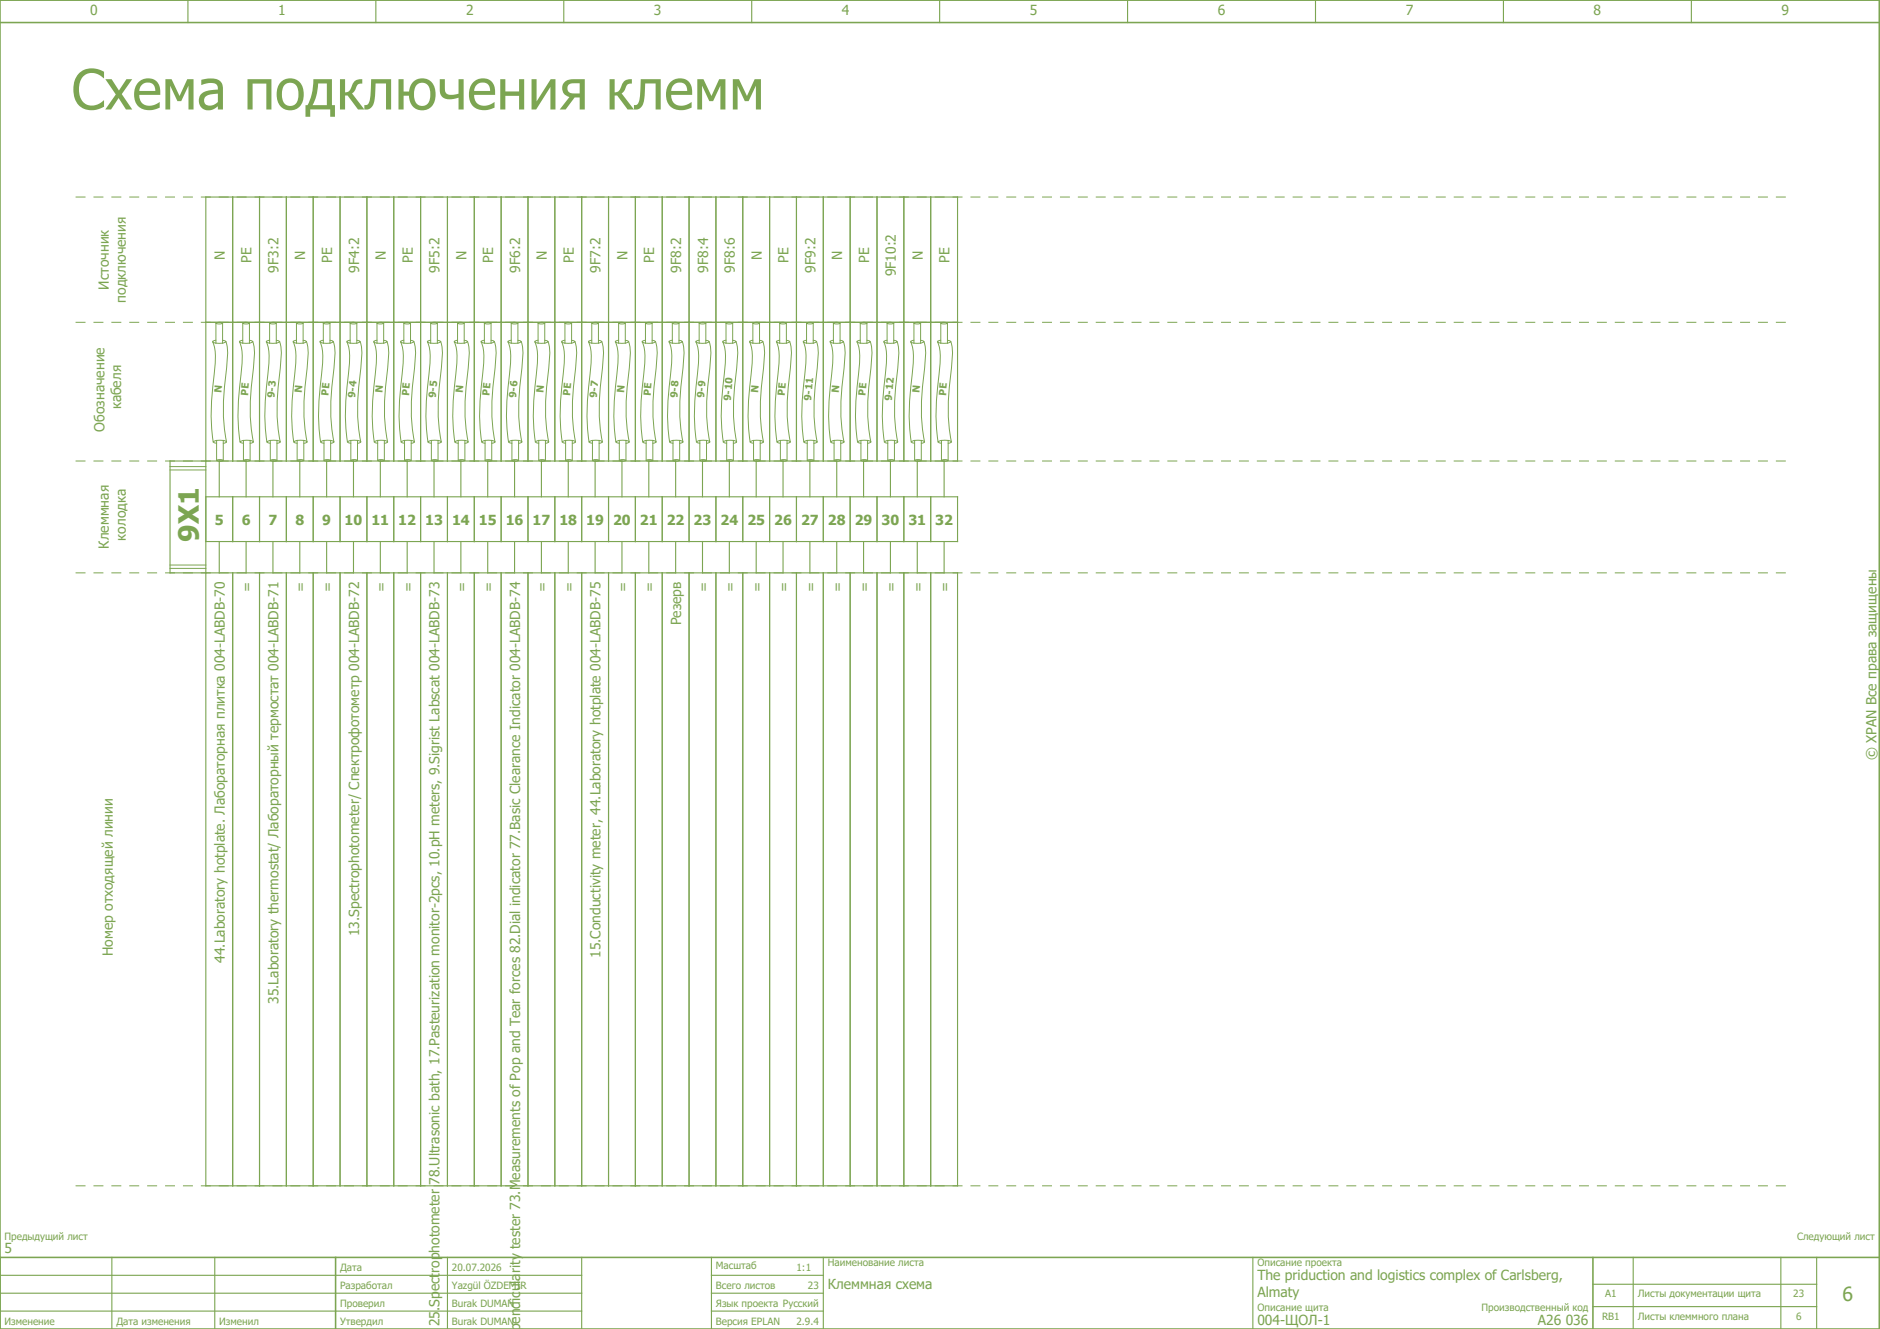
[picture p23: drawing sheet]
<svg xmlns="http://www.w3.org/2000/svg" width="420mm" height="297mm" viewBox="0 0 420 297" stroke-linecap="round" stroke-linejoin="round" font-family="sans-serif">
<defs><g id="words">
<text font-size="12.4" fill="#7ca552" x="16" y="24.5">Схема подключения клемм</text>
<text font-size="6.2" fill="#7ca552" x="44.5" y="121.1" transform="rotate(-90 44.5 121.1)">9X1</text>
<text font-size="4.3" fill="#7ca552" x="411.8" y="290.8">6</text>
<g font-size="3.1" fill="#7ca552">
<text x="20.2" y="3.4">0</text>
<text x="62.2" y="3.4">1</text>
<text x="104.2" y="3.4">2</text>
<text x="146.2" y="3.4">3</text>
<text x="188.2" y="3.4">4</text>
<text x="230.2" y="3.4">5</text>
<text x="272.2" y="3.4">6</text>
<text x="314.2" y="3.4">7</text>
<text x="356.2" y="3.4">8</text>
<text x="398.2" y="3.4">9</text>
<text x="50.2" y="58.1" transform="rotate(-90 50.2 58.1)">N</text>
<text x="56.2" y="58.8" transform="rotate(-90 56.2 58.8)">PE</text>
<text x="68.2" y="58.1" transform="rotate(-90 68.2 58.1)">N</text>
<text x="74.2" y="58.8" transform="rotate(-90 74.2 58.8)">PE</text>
<text x="86.2" y="58.1" transform="rotate(-90 86.2 58.1)">N</text>
<text x="92.2" y="58.8" transform="rotate(-90 92.2 58.8)">PE</text>
<text x="104.2" y="58.1" transform="rotate(-90 104.2 58.1)">N</text>
<text x="110.2" y="58.8" transform="rotate(-90 110.2 58.8)">PE</text>
<text x="122.2" y="58.1" transform="rotate(-90 122.2 58.1)">N</text>
<text x="128.2" y="58.8" transform="rotate(-90 128.2 58.8)">PE</text>
<text x="140.2" y="58.1" transform="rotate(-90 140.2 58.1)">N</text>
<text x="146.2" y="58.8" transform="rotate(-90 146.2 58.8)">PE</text>
<text x="170.2" y="58.1" transform="rotate(-90 170.2 58.1)">N</text>
<text x="176.2" y="58.8" transform="rotate(-90 176.2 58.8)">PE</text>
<text x="188.2" y="58.1" transform="rotate(-90 188.2 58.1)">N</text>
<text x="194.2" y="58.8" transform="rotate(-90 194.2 58.8)">PE</text>
<text x="206.2" y="58.1" transform="rotate(-90 206.2 58.1)">N</text>
<text x="212.2" y="58.8" transform="rotate(-90 212.2 58.8)">PE</text>
<text x="24.4" y="64.7" transform="rotate(-90 24.4 64.7)">Источник</text>
<text x="62.2" y="60.9" transform="rotate(-90 62.2 60.9)">9F3:2</text>
<text x="80.2" y="60.9" transform="rotate(-90 80.2 60.9)">9F4:2</text>
<text x="98.2" y="60.9" transform="rotate(-90 98.2 60.9)">9F5:2</text>
<text x="116.2" y="60.9" transform="rotate(-90 116.2 60.9)">9F6:2</text>
<text x="134.2" y="60.9" transform="rotate(-90 134.2 60.9)">9F7:2</text>
<text x="152.2" y="60.9" transform="rotate(-90 152.2 60.9)">9F8:2</text>
<text x="158.2" y="60.9" transform="rotate(-90 158.2 60.9)">9F8:4</text>
<text x="164.2" y="60.9" transform="rotate(-90 164.2 60.9)">9F8:6</text>
<text x="182.2" y="60.9" transform="rotate(-90 182.2 60.9)">9F9:2</text>
<text x="200.2" y="61.8" transform="rotate(-90 200.2 61.8)">9F10:2</text>
<text x="28.1" y="67.7" transform="rotate(-90 28.1 67.7)">подключения</text>
<text x="27.1" y="91.5" transform="rotate(-90 27.1 91.5)">кабеля</text>
<text x="23.4" y="96.5" transform="rotate(-90 23.4 96.5)">Обозначение</text>
<text x="48" y="117.3">5</text>
<text x="54" y="117.3">6</text>
<text x="60" y="117.3">7</text>
<text x="66" y="117.3">8</text>
<text x="72" y="117.3">9</text>
<text x="77" y="117.3">10</text>
<text x="83" y="117.3">11</text>
<text x="89" y="117.3">12</text>
<text x="95" y="117.3">13</text>
<text x="101" y="117.3">14</text>
<text x="107" y="117.3">15</text>
<text x="113" y="117.3">16</text>
<text x="119" y="117.3">17</text>
<text x="125" y="117.3">18</text>
<text x="131" y="117.3">19</text>
<text x="137" y="117.3">20</text>
<text x="143" y="117.3">21</text>
<text x="149" y="117.3">22</text>
<text x="155" y="117.3">23</text>
<text x="161" y="117.3">24</text>
<text x="167" y="117.3">25</text>
<text x="173" y="117.3">26</text>
<text x="179" y="117.3">27</text>
<text x="185" y="117.3">28</text>
<text x="191" y="117.3">29</text>
<text x="197" y="117.3">30</text>
<text x="203" y="117.3">31</text>
<text x="209" y="117.3">32</text>
<text x="24.4" y="122.6" transform="rotate(-90 24.4 122.6)">Клеммная</text>
<text x="28.1" y="120.8" transform="rotate(-90 28.1 120.8)">колодка</text>
<text x="56.2" y="132.3" transform="rotate(-90 56.2 132.3)">=</text>
<text x="68.2" y="132.3" transform="rotate(-90 68.2 132.3)">=</text>
<text x="74.2" y="132.3" transform="rotate(-90 74.2 132.3)">=</text>
<text x="86.2" y="132.3" transform="rotate(-90 86.2 132.3)">=</text>
<text x="92.2" y="132.3" transform="rotate(-90 92.2 132.3)">=</text>
<text x="104.2" y="132.3" transform="rotate(-90 104.2 132.3)">=</text>
<text x="110.2" y="132.3" transform="rotate(-90 110.2 132.3)">=</text>
<text x="122.2" y="132.3" transform="rotate(-90 122.2 132.3)">=</text>
<text x="128.2" y="132.3" transform="rotate(-90 128.2 132.3)">=</text>
<text x="140.2" y="132.3" transform="rotate(-90 140.2 132.3)">=</text>
<text x="146.2" y="132.3" transform="rotate(-90 146.2 132.3)">=</text>
<text x="158.2" y="132.3" transform="rotate(-90 158.2 132.3)">=</text>
<text x="164.2" y="132.3" transform="rotate(-90 164.2 132.3)">=</text>
<text x="170.2" y="132.3" transform="rotate(-90 170.2 132.3)">=</text>
<text x="176.2" y="132.3" transform="rotate(-90 176.2 132.3)">=</text>
<text x="182.2" y="132.3" transform="rotate(-90 182.2 132.3)">=</text>
<text x="188.2" y="132.3" transform="rotate(-90 188.2 132.3)">=</text>
<text x="194.2" y="132.3" transform="rotate(-90 194.2 132.3)">=</text>
<text x="200.2" y="132.3" transform="rotate(-90 200.2 132.3)">=</text>
<text x="206.2" y="132.3" transform="rotate(-90 206.2 132.3)">=</text>
<text x="212.2" y="132.3" transform="rotate(-90 212.2 132.3)">=</text>
<text x="152.2" y="139.8" transform="rotate(-90 152.2 139.8)">Резерв</text>
<text x="419.4" y="169.9" transform="rotate(-90 419.4 169.9)">© XPAN Все права защищены</text>
<text x="80.2" y="209.3" transform="rotate(-90 80.2 209.3)">13.Spectrophotometer/ Спектрофотометр 004-LABDB-72</text>
<text x="25.2" y="213.7" transform="rotate(-90 25.2 213.7)">Номер отходящей линии</text>
<text x="50.2" y="215.2" transform="rotate(-90 50.2 215.2)">44.Laboratory hotplate. Лабораторная плитка 004-LABDB-70</text>
<text x="134.2" y="214.1" transform="rotate(-90 134.2 214.1)">15.Conductivity meter, 44.Laboratory hotplate 004-LABDB-75</text>
<text x="62.2" y="224.4" transform="rotate(-90 62.2 224.4)">35.Laboratory thermostat/ Лабораторный термостат 004-LABDB-71</text>
<text x="1" y="280">5</text>
<text x="281" y="286">The priduction and logistics complex of Carlsberg,</text>
<text x="185" y="288.1">Клеммная схема</text>
<text x="281" y="289.8">Almaty</text>
<text x="98.2" y="296.4" transform="rotate(-90 98.2 296.4)">25.Spectrophotometer 78.Ultrasonic bath, 17.Pasteurization monitor-2pcs, 10.pH meters, 9.Sigrist Labscat 004-LABDB-73</text>
<text x="116.2" y="297.6" transform="rotate(-90 116.2 297.6)">pendicularity tester 73.Measurements of Pop and Tear forces 82.Dial indicator 77.Basic Clearance Indicator 004-LABDB-74</text>
<text x="281" y="296">004-ЩОЛ-1</text>
<text x="343.7" y="296">A26 036</text>
</g>
<g font-size="2.2" fill="#7ca552">
<text x="49.5" y="87.9" transform="rotate(-85 49.5 87.9)">N</text>
<text x="55.4" y="88.4" transform="rotate(-85 55.4 88.4)">PE</text>
<text x="61.4" y="88.9" transform="rotate(-85 61.4 88.9)">9-3</text>
<text x="67.5" y="87.9" transform="rotate(-85 67.5 87.9)">N</text>
<text x="73.4" y="88.4" transform="rotate(-85 73.4 88.4)">PE</text>
<text x="79.4" y="88.9" transform="rotate(-85 79.4 88.9)">9-4</text>
<text x="85.5" y="87.9" transform="rotate(-85 85.5 87.9)">N</text>
<text x="91.4" y="88.4" transform="rotate(-85 91.4 88.4)">PE</text>
<text x="97.4" y="88.9" transform="rotate(-85 97.4 88.9)">9-5</text>
<text x="103.5" y="87.9" transform="rotate(-85 103.5 87.9)">N</text>
<text x="109.4" y="88.4" transform="rotate(-85 109.4 88.4)">PE</text>
<text x="115.4" y="88.9" transform="rotate(-85 115.4 88.9)">9-6</text>
<text x="121.5" y="87.9" transform="rotate(-85 121.5 87.9)">N</text>
<text x="127.4" y="88.4" transform="rotate(-85 127.4 88.4)">PE</text>
<text x="133.4" y="88.9" transform="rotate(-85 133.4 88.9)">9-7</text>
<text x="139.5" y="87.9" transform="rotate(-85 139.5 87.9)">N</text>
<text x="145.4" y="88.4" transform="rotate(-85 145.4 88.4)">PE</text>
<text x="151.4" y="88.9" transform="rotate(-85 151.4 88.9)">9-8</text>
<text x="157.4" y="88.9" transform="rotate(-85 157.4 88.9)">9-9</text>
<text x="163.3" y="89.6" transform="rotate(-85 163.3 89.6)">9-10</text>
<text x="169.5" y="87.9" transform="rotate(-85 169.5 87.9)">N</text>
<text x="175.4" y="88.4" transform="rotate(-85 175.4 88.4)">PE</text>
<text x="181.3" y="89.6" transform="rotate(-85 181.3 89.6)">9-11</text>
<text x="187.5" y="87.9" transform="rotate(-85 187.5 87.9)">N</text>
<text x="193.4" y="88.4" transform="rotate(-85 193.4 88.4)">PE</text>
<text x="199.3" y="89.6" transform="rotate(-85 199.3 89.6)">9-12</text>
<text x="205.5" y="87.9" transform="rotate(-85 205.5 87.9)">N</text>
<text x="211.4" y="88.4" transform="rotate(-85 211.4 88.4)">PE</text>
<text x="1" y="277">Предыдущий лист</text>
<text x="401.6" y="277">Следующий лист</text>
<text x="76" y="284">Дата</text>
<text x="101" y="284">20.07.2026</text>
<text x="160" y="283.6">Масштаб</text>
<text x="178" y="284">1:1</text>
<text x="185" y="283">Наименование листа</text>
<text x="281" y="283">Описание проекта</text>
<text x="76" y="288">Разработал</text>
<text x="76" y="292">Проверил</text>
<text x="101" y="288">Yazgül ÖZDEMİR</text>
<text x="101" y="292">Burak DUMAN</text>
<text x="160" y="288">Всего листов</text>
<text x="160" y="292">Язык проекта Русский</text>
<text x="180.6" y="288">23</text>
<text x="281" y="293">Описание щита</text>
<text x="331.1" y="293">Производственный код</text>
<text x="358.7" y="289.9">A1</text>
<text x="366" y="289.9">Листы документации щита</text>
<text x="400.8" y="289.9">23</text>
<text x="1" y="296">Изменение</text>
<text x="26" y="296">Дата изменения</text>
<text x="49" y="296">Изменил</text>
<text x="76" y="296">Утвердил</text>
<text x="101" y="296">Burak DUMAN</text>
<text x="160" y="296">Версия EPLAN</text>
<text x="178" y="296">2.9.4</text>
<text x="358" y="294.9">RB1</text>
<text x="366" y="294.9">Листы клеммного плана</text>
<text x="401.4" y="294.9">6</text>
</g>
</g></defs>
<path d="M0 0h420v297h-420zM0 5h420M0 281h420M75 281v16" fill="none" stroke="#7ca552" stroke-width=".35"/>
<g fill="none" stroke="#7ca552" stroke-width=".25">
<path d="M42 0v5M84 0v5M126 0v5M168 0v5M210 0v5M252 0v5M294 0v5M336 0v5M378 0v5M46 44h168v59h-176v25h176v137h-168zM52 44v59M58 44v59"/>
<path d="M64 44v59M70 44v59M76 44v59M82 44v59M88 44v59M94 44v59M100 44v59M106 44v59M112 44v59M118 44v59M124 44v59M130 44v59"/>
<path d="M136 44v59M142 44v59M148 44v59M154 44v59M160 44v59M166 44v59M172 44v59M178 44v59M184 44v59M190 44v59M196 44v59M202 44v59"/>
<path d="M208 44v59M46 72h168M46 111h168v10h-168M49 103v8M52 111v10M55 103v8M58 111v10M61 103v8M64 111v10M67 103v8M70 111v10M73 103v8"/>
<path d="M76 111v10M79 103v8M82 111v10M85 103v8M88 111v10M91 103v8M94 111v10M97 103v8M100 111v10M103 103v8M106 111v10M109 103v8"/>
<path d="M112 111v10M115 103v8M118 111v10M121 103v8M124 111v10M127 103v8M130 111v10M133 103v8M136 111v10M139 103v8M142 111v10M145 103v8"/>
<path d="M148 111v10M151 103v8M154 111v10M157 103v8M160 111v10M163 103v8M166 111v10M169 103v8M172 111v10M175 103v8M178 111v10M181 103v8"/>
<path d="M184 111v10M187 103v8M190 111v10M193 103v8M196 111v10M199 103v8M202 111v10M205 103v8M208 111v10M211 103v8M49 121v7M52 128v137"/>
<path d="M55 121v7M58 128v137M61 121v7M64 128v137M67 121v7M70 128v137M73 121v7M76 128v137M79 121v7M82 128v137M85 121v7M88 128v137"/>
<path d="M91 121v7M94 128v137M97 121v7M100 128v137M103 121v7M106 128v137M109 121v7M112 128v137M115 121v7M118 128v137M121 121v7M124 128v137"/>
<path d="M127 121v7M130 128v137M133 121v7M136 128v137M139 121v7M142 128v137M145 121v7M148 128v137M151 121v7M154 128v137M157 121v7M160 128v137"/>
<path d="M163 121v7M166 128v137M169 121v7M172 128v137M175 121v7M178 128v137M181 121v7M184 128v137M187 121v7M190 128v137M193 121v7M196 128v137"/>
<path d="M199 121v7M202 128v137M205 121v7M208 128v137M211 121v7M0 285h130M0 289h130M0 293h130M25 281v16M48 281v16M100 281v16M130 281v16"/>
<path d="M159 281v16M159 285h25M159 289h25M159 293h25M184 281v16M280 281v16M356 287h50M356 281v16M356 292h50M365 281v16M398 281v16M406 281v16"/>
</g>
<path d="M17 44h382M17 72h382M17 103h382M17 128h382M17 265h382" fill="none" stroke="#7ca552" stroke-width=".22" stroke-dasharray="2 2"/>
<g fill="none" stroke="#7ca552" stroke-width=".22">
<path d="M47.5 76.4a12.4 12.4 0 0 1 .4 6.5 59.6 59.6 0 0 0-.3 15.9M48.3 76.7h1.4M48.3 76l-.5 .1-.3 .3 .8 .3M48.3 72.2v4.5M48.3 72.2l.7-.2 .7 .2-.7 .2zM49.7 76l.8 .4-.8 .3M49.7 72.2v4.5M50.5 76.3a14.7 14.7 0 0 1 .1 6.5 49.4 49.4 0 0 0 0 16M53.5 76.4a12.4 12.4 0 0 1 .4 6.5 59.6 59.6 0 0 0-.3 15.9M54.3 76.7h1.4M54.3 76l-.5 .1-.3 .3 .8 .3M54.3 72.2v4.5"/>
<path d="M54.3 72.2l.7-.2 .7 .2-.7 .2zM55.7 76l.8 .4-.8 .3M55.7 72.2v4.5M56.5 76.3a14.7 14.7 0 0 1 .1 6.5 49.4 49.4 0 0 0 0 16M59.5 76.4a12.4 12.4 0 0 1 .4 6.5 59.6 59.6 0 0 0-.3 15.9M60.3 72.2l.7-.2 .7 .2-.7 .2zM60.3 76.7h1.4M60.3 76l-.5 .1-.3 .3 .8 .3M60.3 72.2v4.5M61.7 76l.8 .4-.8 .3M61.7 72.2v4.5M62.5 76.3a14.7 14.7 0 0 1 .1 6.5 49.4 49.4 0 0 0 0 16"/>
<path d="M65.5 76.4a12.4 12.4 0 0 1 .4 6.5 59.6 59.6 0 0 0-.3 15.9M66.3 72.2l.7-.2 .7 .2-.7 .2zM66.3 76.7h1.4M66.3 76l-.5 .1-.3 .3 .8 .3M66.3 72.2v4.5M67.7 76l.8 .4-.8 .3M67.7 72.2v4.5M68.5 76.3a14.7 14.7 0 0 1 .1 6.5 49.4 49.4 0 0 0 0 16M71.5 76.4a12.4 12.4 0 0 1 .4 6.5 59.6 59.6 0 0 0-.3 15.9M72.3 72.2l.7-.2 .7 .2-.7 .2zM72.3 76.7h1.4M72.3 76l-.5 .1-.3 .3 .8 .3"/>
<path d="M72.3 72.2v4.5M73.7 76l.8 .4-.8 .3M73.7 72.2v4.5M74.5 76.3a14.7 14.7 0 0 1 .1 6.5 49.4 49.4 0 0 0 0 16M77.5 76.4a12.4 12.4 0 0 1 .4 6.5 59.6 59.6 0 0 0-.3 15.9M78.3 72.2l.7-.2 .7 .2-.7 .2zM78.3 76.7h1.4M78.3 76l-.5 .1-.3 .3 .8 .3M78.3 72.2v4.5M79.7 76l.8 .4-.8 .3M79.7 72.2v4.5M80.5 76.3a14.7 14.7 0 0 1 .1 6.5 49.4 49.4 0 0 0 0 16"/>
<path d="M83.5 76.4a12.4 12.4 0 0 1 .4 6.5 59.6 59.6 0 0 0-.3 15.9M84.3 72.2l.7-.2 .7 .2-.7 .2zM84.3 76.7h1.4M84.3 76l-.5 .1-.3 .3 .8 .3M84.3 72.2v4.5M85.7 76l.8 .4-.8 .3M85.7 72.2v4.5M86.5 76.3a14.7 14.7 0 0 1 .1 6.5 49.4 49.4 0 0 0 0 16M89.5 76.4a12.4 12.4 0 0 1 .4 6.5 59.6 59.6 0 0 0-.3 15.9M90.3 72.2l.7-.2 .7 .2-.7 .2zM90.3 76.7h1.4M90.3 76l-.5 .1-.3 .3 .8 .3"/>
<path d="M90.3 72.2v4.5M91.7 76l.8 .4-.8 .3M91.7 72.2v4.5M92.5 76.3a14.7 14.7 0 0 1 .1 6.5 49.4 49.4 0 0 0 0 16M95.5 76.4a12.4 12.4 0 0 1 .4 6.5 59.6 59.6 0 0 0-.3 15.9M96.3 76.7h1.4M96.3 76l-.5 .1-.3 .3 .8 .3M96.3 72.2v4.5M96.3 72.2l.7-.2 .7 .2-.7 .2zM97.7 76l.8 .4-.8 .3M97.7 72.2v4.5M98.5 76.3a14.7 14.7 0 0 1 .1 6.5 49.4 49.4 0 0 0 0 16"/>
<path d="M101.5 76.4a12.4 12.4 0 0 1 .4 6.5 59.6 59.6 0 0 0-.3 15.9M102.3 76.7h1.4M102.3 76l-.5 .1-.3 .3 .8 .3M102.3 72.2v4.5M102.3 72.2l.7-.2 .7 .2-.7 .2zM103.7 76l.8 .4-.8 .3M103.7 72.2v4.5M104.5 76.3a14.7 14.7 0 0 1 .1 6.5 49.4 49.4 0 0 0 0 16M107.5 76.4a12.4 12.4 0 0 1 .4 6.5 59.6 59.6 0 0 0-.3 15.9M108.3 72.2l.7-.2 .7 .2-.7 .2zM108.3 76.7h1.4M108.3 76l-.5 .1-.3 .3 .8 .3"/>
<path d="M108.3 72.2v4.5M109.7 76l.8 .4-.8 .3M109.7 72.2v4.5M110.5 76.3a14.7 14.7 0 0 1 .1 6.5 49.4 49.4 0 0 0 0 16M113.5 76.4a12.4 12.4 0 0 1 .4 6.5 59.6 59.6 0 0 0-.3 15.9M114.3 72.2l.7-.2 .7 .2-.7 .2zM114.3 76.7h1.4M114.3 76l-.5 .1-.3 .3 .8 .3M114.3 72.2v4.5M115.7 76l.8 .4-.8 .3M115.7 72.2v4.5M116.5 76.3a14.7 14.7 0 0 1 .1 6.5 49.4 49.4 0 0 0 0 16"/>
<path d="M119.5 76.4a12.4 12.4 0 0 1 .4 6.5 59.6 59.6 0 0 0-.3 15.9M120.3 72.2l.7-.2 .7 .2-.7 .2zM120.3 76.7h1.4M120.3 76l-.5 .1-.3 .3 .8 .3M120.3 72.2v4.5M121.7 76l.8 .4-.8 .3M121.7 72.2v4.5M122.5 76.3a14.7 14.7 0 0 1 .1 6.5 49.4 49.4 0 0 0 0 16M125.5 76.4a12.4 12.4 0 0 1 .4 6.5 59.6 59.6 0 0 0-.3 15.9M126.3 72.2l.7-.2 .7 .2-.7 .2zM126.3 76.7h1.4M126.3 76l-.5 .1-.3 .3 .8 .3"/>
<path d="M126.3 72.2v4.5M127.7 76l.8 .4-.8 .3M127.7 72.2v4.5M128.5 76.3a14.7 14.7 0 0 1 .1 6.5 49.4 49.4 0 0 0 0 16M131.5 76.4a12.4 12.4 0 0 1 .4 6.5 59.6 59.6 0 0 0-.3 15.9M132.3 72.2l.7-.2 .7 .2-.7 .2zM132.3 76.7h1.4M132.3 76l-.5 .1-.3 .3 .8 .3M132.3 72.2v4.5M133.7 76l.8 .4-.8 .3M133.7 72.2v4.5M134.5 76.3a14.7 14.7 0 0 1 .1 6.5 49.4 49.4 0 0 0 0 16"/>
<path d="M137.5 76.4a12.4 12.4 0 0 1 .4 6.5 59.6 59.6 0 0 0-.3 15.9M138.3 72.2l.7-.2 .7 .2-.7 .2zM138.3 76.7h1.4M138.3 76l-.5 .1-.3 .3 .8 .3M138.3 72.2v4.5M139.7 76l.8 .4-.8 .3M139.7 72.2v4.5M140.5 76.3a14.7 14.7 0 0 1 .1 6.5 49.4 49.4 0 0 0 0 16M143.5 76.4a12.4 12.4 0 0 1 .4 6.5 59.6 59.6 0 0 0-.3 15.9M144.3 76.7h1.4M144.3 76l-.5 .1-.3 .3 .8 .3M144.3 72.2v4.5"/>
<path d="M144.3 72.2l.7-.2 .7 .2-.7 .2zM145.7 76l.8 .4-.8 .3M145.7 72.2v4.5M146.5 76.3a14.7 14.7 0 0 1 .1 6.5 49.4 49.4 0 0 0 0 16M149.5 76.4a12.4 12.4 0 0 1 .4 6.5 59.6 59.6 0 0 0-.3 15.9M150.3 72.2l.7-.2 .7 .2-.7 .2zM150.3 76.7h1.4M150.3 76l-.5 .1-.3 .3 .8 .3M150.3 72.2v4.5M151.7 76l.8 .4-.8 .3M151.7 72.2v4.5M152.5 76.3a14.7 14.7 0 0 1 .1 6.5 49.4 49.4 0 0 0 0 16"/>
<path d="M155.5 76.4a12.4 12.4 0 0 1 .4 6.5 59.6 59.6 0 0 0-.3 15.9M156.3 72.2l.7-.2 .7 .2-.7 .2zM156.3 76.7h1.4M156.3 76l-.5 .1-.3 .3 .8 .3M156.3 72.2v4.5M157.7 76l.8 .4-.8 .3M157.7 72.2v4.5M158.5 76.3a14.7 14.7 0 0 1 .1 6.5 49.4 49.4 0 0 0 0 16M161.5 76.4a12.4 12.4 0 0 1 .4 6.5 59.6 59.6 0 0 0-.3 15.9M162.3 72.2l.7-.2 .7 .2-.7 .2zM162.3 76.7h1.4M162.3 76l-.5 .1-.3 .3 .8 .3"/>
<path d="M162.3 72.2v4.5M163.7 76l.8 .4-.8 .3M163.7 72.2v4.5M164.5 76.3a14.7 14.7 0 0 1 .1 6.5 49.4 49.4 0 0 0 0 16M167.5 76.4a12.4 12.4 0 0 1 .4 6.5 59.6 59.6 0 0 0-.3 15.9M168.3 72.2l.7-.2 .7 .2-.7 .2zM168.3 76.7h1.4M168.3 76l-.5 .1-.3 .3 .8 .3M168.3 72.2v4.5M169.7 76l.8 .4-.8 .3M169.7 72.2v4.5M170.5 76.3a14.7 14.7 0 0 1 .1 6.5 49.4 49.4 0 0 0 0 16"/>
<path d="M173.5 76.4a12.4 12.4 0 0 1 .4 6.5 59.6 59.6 0 0 0-.3 15.9M174.3 72.2l.7-.2 .7 .2-.7 .2zM174.3 76.7h1.4M174.3 76l-.5 .1-.3 .3 .8 .3M174.3 72.2v4.5M175.7 76l.8 .4-.8 .3M175.7 72.2v4.5M176.5 76.3a14.7 14.7 0 0 1 .1 6.5 49.4 49.4 0 0 0 0 16M179.5 76.4a12.4 12.4 0 0 1 .4 6.5 59.6 59.6 0 0 0-.3 15.9M180.3 72.2l.7-.2 .7 .2-.7 .2zM180.3 76.7h1.4M180.3 76l-.5 .1-.3 .3 .8 .3"/>
<path d="M180.3 72.2v4.5M181.7 76l.8 .4-.8 .3M181.7 72.2v4.5M182.5 76.3a14.7 14.7 0 0 1 .1 6.5 49.4 49.4 0 0 0 0 16M185.5 76.4a12.4 12.4 0 0 1 .4 6.5 59.6 59.6 0 0 0-.3 15.9M186.3 72.2l.7-.2 .7 .2-.7 .2zM186.3 76.7h1.4M186.3 76l-.5 .1-.3 .3 .8 .3M186.3 72.2v4.5M187.7 76l.8 .4-.8 .3M187.7 72.2v4.5M188.5 76.3a14.7 14.7 0 0 1 .1 6.5 49.4 49.4 0 0 0 0 16"/>
<path d="M191.5 76.4a12.4 12.4 0 0 1 .4 6.5 59.6 59.6 0 0 0-.3 15.9M192.3 76.7h1.4M192.3 76l-.5 .1-.3 .3 .8 .3M192.3 72.2v4.5M192.3 72.2l.7-.2 .7 .2-.7 .2zM193.7 76l.8 .4-.8 .3M193.7 72.2v4.5M194.5 76.3a14.7 14.7 0 0 1 .1 6.5 49.4 49.4 0 0 0 0 16M197.5 76.4a12.4 12.4 0 0 1 .4 6.5 59.6 59.6 0 0 0-.3 15.9M198.3 72.2l.7-.2 .7 .2-.7 .2zM198.3 76.7h1.4M198.3 76l-.5 .1-.3 .3 .8 .3"/>
<path d="M198.3 72.2v4.5M199.7 76l.8 .4-.8 .3M199.7 72.2v4.5M200.5 76.3a14.7 14.7 0 0 1 .1 6.5 49.4 49.4 0 0 0 0 16M203.5 76.4a12.4 12.4 0 0 1 .4 6.5 59.6 59.6 0 0 0-.3 15.9M204.3 72.2l.7-.2 .7 .2-.7 .2zM204.3 76.7h1.4M204.3 76l-.5 .1-.3 .3 .8 .3M204.3 72.2v4.5M205.7 76l.8 .4-.8 .3M205.7 72.2v4.5M206.5 76.3a14.7 14.7 0 0 1 .1 6.5 49.4 49.4 0 0 0 0 16"/>
<path d="M209.5 76.4a12.4 12.4 0 0 1 .4 6.5 59.6 59.6 0 0 0-.3 15.9M210.3 72.2l.7-.2 .7 .2-.7 .2zM210.3 76.7h1.4M210.3 76l-.5 .1-.3 .3 .8 .3M210.3 72.2v4.5M211.7 76l.8 .4-.8 .3M211.7 72.2v4.5M212.5 76.3a14.7 14.7 0 0 1 .1 6.5 49.4 49.4 0 0 0 0 16M48.4 98.4h1.5M48.4 98.4l-.7 .4 .7 .3M48.4 98.4v4.5M49.9 98.4l.7 .3-.2 .3-.5 .1"/>
<path d="M49.9 98.4v4.5M54.4 98.4h1.5M54.4 98.4l-.7 .4 .7 .3M54.4 98.4v4.5M55.9 98.4l.7 .3-.2 .3-.5 .1M55.9 98.4v4.5M60.4 98.4h1.5M60.4 98.4l-.7 .4 .7 .3M60.4 98.4v4.5M61.9 98.4l.7 .3-.2 .3-.5 .1M61.9 98.4v4.5M66.4 98.4h1.5"/>
<path d="M66.4 98.4l-.7 .4 .7 .3M66.4 98.4v4.5M67.9 98.4l.7 .3-.2 .3-.5 .1M67.9 98.4v4.5M72.4 98.4h1.5M72.4 98.4l-.7 .4 .7 .3M72.4 98.4v4.5M73.9 98.4l.7 .3-.2 .3-.5 .1M73.9 98.4v4.5M78.4 98.4h1.5M78.4 98.4l-.7 .4 .7 .3M78.4 98.4v4.5"/>
<path d="M79.9 98.4l.7 .3-.2 .3-.5 .1M79.9 98.4v4.5M84.4 98.4h1.5M84.4 98.4l-.7 .4 .7 .3M84.4 98.4v4.5M85.9 98.4l.7 .3-.2 .3-.5 .1M85.9 98.4v4.5M90.4 98.4h1.5M90.4 98.4l-.7 .4 .7 .3M90.4 98.4v4.5M91.9 98.4l.7 .3-.2 .3-.5 .1M91.9 98.4v4.5"/>
<path d="M96.4 98.4h1.5M96.4 98.4l-.7 .4 .7 .3M96.4 98.4v4.5M97.9 98.4l.7 .3-.2 .3-.5 .1M97.9 98.4v4.5M102.4 98.4h1.5M102.4 98.4l-.7 .4 .7 .3M102.4 98.4v4.5M103.9 98.4l.7 .3-.2 .3-.5 .1M103.9 98.4v4.5M108.4 98.4h1.5M108.4 98.4l-.7 .4 .7 .3"/>
<path d="M108.4 98.4v4.5M109.9 98.4l.7 .3-.2 .3-.5 .1M109.9 98.4v4.5M114.4 98.4h1.5M114.4 98.4l-.7 .4 .7 .3M114.4 98.4v4.5M115.9 98.4l.7 .3-.2 .3-.5 .1M115.9 98.4v4.5M120.4 98.4h1.5M120.4 98.4l-.7 .4 .7 .3M120.4 98.4v4.5M121.9 98.4l.7 .3-.2 .3-.5 .1"/>
<path d="M121.9 98.4v4.5M126.4 98.4h1.5M126.4 98.4l-.7 .4 .7 .3M126.4 98.4v4.5M127.9 98.4l.7 .3-.2 .3-.5 .1M127.9 98.4v4.5M132.4 98.4h1.5M132.4 98.4l-.7 .4 .7 .3M132.4 98.4v4.5M133.9 98.4l.7 .3-.2 .3-.5 .1M133.9 98.4v4.5M138.4 98.4h1.5"/>
<path d="M138.4 98.4l-.7 .4 .7 .3M138.4 98.4v4.5M139.9 98.4l.7 .3-.2 .3-.5 .1M139.9 98.4v4.5M144.4 98.4h1.5M144.4 98.4l-.7 .4 .7 .3M144.4 98.4v4.5M145.9 98.4l.7 .3-.2 .3-.5 .1M145.9 98.4v4.5M150.4 98.4h1.5M150.4 98.4l-.7 .4 .7 .3M150.4 98.4v4.5"/>
<path d="M151.9 98.4l.7 .3-.2 .3-.5 .1M151.9 98.4v4.5M156.4 98.4h1.5M156.4 98.4l-.7 .4 .7 .3M156.4 98.4v4.5M157.9 98.4l.7 .3-.2 .3-.5 .1M157.9 98.4v4.5M162.4 98.4h1.5M162.4 98.4l-.7 .4 .7 .3M162.4 98.4v4.5M163.9 98.4l.7 .3-.2 .3-.5 .1M163.9 98.4v4.5"/>
<path d="M168.4 98.4h1.5M168.4 98.4l-.7 .4 .7 .3M168.4 98.4v4.5M169.9 98.4l.7 .3-.2 .3-.5 .1M169.9 98.4v4.5M174.4 98.4h1.5M174.4 98.4l-.7 .4 .7 .3M174.4 98.4v4.5M175.9 98.4l.7 .3-.2 .3-.5 .1M175.9 98.4v4.5M180.4 98.4h1.5M180.4 98.4l-.7 .4 .7 .3"/>
<path d="M180.4 98.4v4.5M181.9 98.4l.7 .3-.2 .3-.5 .1M181.9 98.4v4.5M186.4 98.4h1.5M186.4 98.4l-.7 .4 .7 .3M186.4 98.4v4.5M187.9 98.4l.7 .3-.2 .3-.5 .1M187.9 98.4v4.5M192.4 98.4h1.5M192.4 98.4l-.7 .4 .7 .3M192.4 98.4v4.5M193.9 98.4l.7 .3-.2 .3-.5 .1"/>
<path d="M193.9 98.4v4.5M198.4 98.4h1.5M198.4 98.4l-.7 .4 .7 .3M198.4 98.4v4.5M199.9 98.4l.7 .3-.2 .3-.5 .1M199.9 98.4v4.5M204.4 98.4h1.5M204.4 98.4l-.7 .4 .7 .3M204.4 98.4v4.5M205.9 98.4l.7 .3-.2 .3-.5 .1M205.9 98.4v4.5M210.4 98.4h1.5"/>
<path d="M210.4 98.4l-.7 .4 .7 .3M210.4 98.4v4.5M211.9 98.4l.7 .3-.2 .3-.5 .1M211.9 98.4v4.5M38 104.3h8M38 105h8M48.4 102.9l.8-.2 .7 .2-.7 .2zM54.4 102.9l.8-.2 .7 .2-.7 .2zM60.4 102.9l.8-.2 .7 .2-.7 .2zM66.4 102.9l.8-.2 .7 .2-.7 .2zM72.4 102.9l.8-.2 .7 .2-.7 .2zM78.4 102.9l.8-.2 .7 .2-.7 .2z"/>
<path d="M84.4 102.9l.8-.2 .7 .2-.7 .2zM90.4 102.9l.8-.2 .7 .2-.7 .2zM96.4 102.9l.8-.2 .7 .2-.7 .2zM102.4 102.9l.8-.2 .7 .2-.7 .2zM108.4 102.9l.8-.2 .7 .2-.7 .2zM114.4 102.9l.8-.2 .7 .2-.7 .2zM120.4 102.9l.8-.2 .7 .2-.7 .2zM126.4 102.9l.8-.2 .7 .2-.7 .2zM132.4 102.9l.8-.2 .7 .2-.7 .2zM138.4 102.9l.8-.2 .7 .2-.7 .2zM144.4 102.9l.8-.2 .7 .2-.7 .2zM150.4 102.9l.8-.2 .7 .2-.7 .2z"/>
<path d="M156.4 102.9l.8-.2 .7 .2-.7 .2zM162.4 102.9l.8-.2 .7 .2-.7 .2zM168.4 102.9l.8-.2 .7 .2-.7 .2zM174.4 102.9l.8-.2 .7 .2-.7 .2zM180.4 102.9l.8-.2 .7 .2-.7 .2zM186.4 102.9l.8-.2 .7 .2-.7 .2zM192.4 102.9l.8-.2 .7 .2-.7 .2zM198.4 102.9l.8-.2 .7 .2-.7 .2zM204.4 102.9l.8-.2 .7 .2-.7 .2zM210.4 102.9l.8-.2 .7 .2-.7 .2zM38 126.3h8M38 127h8"/>
</g>
<use href="#words"/>
</svg>
